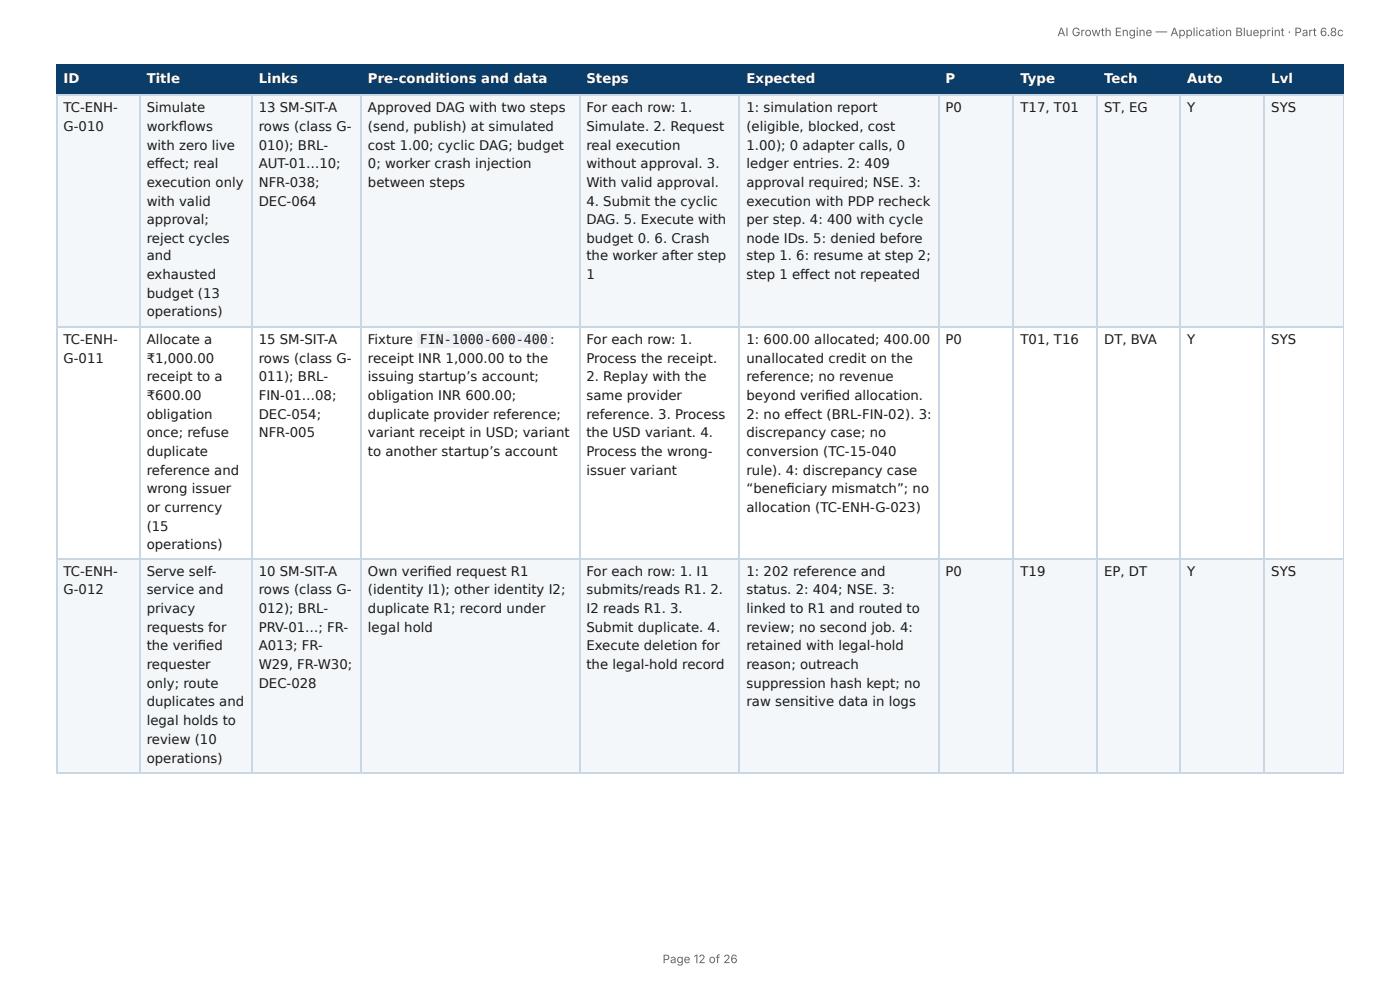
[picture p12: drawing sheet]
<svg xmlns="http://www.w3.org/2000/svg" width="297mm" height="210mm" viewBox="0 0 297 210" stroke-linecap="round" stroke-linejoin="round" font-family="sans-serif">
<defs><g id="words">
<g font-size="2.8" fill="#fff">
<text x="13.5" y="17.7">ID</text>
<text x="31.2" y="17.7">Title</text>
<text x="55" y="17.7">Links</text>
<text x="78.2" y="17.7">Pre-conditions and data</text>
<text x="124.6" y="17.7">Steps</text>
<text x="158.5" y="17.7">Expected</text>
<text x="200.8" y="17.7">P</text>
<text x="216.7" y="17.7">Type</text>
<text x="234.5" y="17.7">Tech</text>
<text x="252.2" y="17.7">Auto</text>
<text x="270" y="17.7">Lvl</text>
</g>
<g font-size="2.8" fill="#1a1a1a">
<text x="13.5" y="23.8">TC-ENH-</text>
<text x="31.2" y="23.8">Simulate</text>
<text x="55" y="23.8">13 SM-SIT-A</text>
<text x="78.2" y="23.8">Approved DAG with two steps</text>
<text x="124.6" y="23.8">For each row: 1.</text>
<text x="158.5" y="23.8">1: simulation report</text>
<text x="200.8" y="23.8">P0</text>
<text x="216.7" y="23.8">T17, T01</text>
<text x="234.5" y="23.8">ST, EG</text>
<text x="252.2" y="23.8">Y</text>
<text x="270" y="23.8">SYS</text>
<text x="13.5" y="27.8">G-010</text>
<text x="31.2" y="27.8">workfl ows</text>
<text x="55" y="27.8">rows (class G-</text>
<text x="78.2" y="27.8">(send, publish) at simulated</text>
<text x="124.6" y="27.8">Simulate. 2. Request</text>
<text x="158.5" y="27.8">(eligible, blocked, cost</text>
<text x="31.2" y="31.8">with zero live</text>
<text x="31.2" y="35.7">eff ect; real</text>
<text x="55" y="31.8">010); BRL-</text>
<text x="55" y="35.7">AUT-01…10;</text>
<text x="78.2" y="31.8">cost 1.00; cyclic DAG; budget</text>
<text x="78.2" y="35.7">0; worker crash injection</text>
<text x="124.6" y="31.8">real execution</text>
<text x="124.6" y="35.7">without approval. 3.</text>
<text x="158.5" y="31.8">1.00); 0 adapter calls, 0</text>
<text x="158.5" y="35.7">ledger entries. 2: 409</text>
<text x="31.2" y="39.7">execution only</text>
<text x="55" y="39.7">NFR-038;</text>
<text x="78.2" y="39.7">between steps</text>
<text x="124.6" y="39.7">With valid approval.</text>
<text x="158.5" y="39.7">approval required; NSE. 3:</text>
<text x="31.2" y="43.7">with valid</text>
<text x="31.2" y="47.6">approval;</text>
<text x="55" y="43.7">DEC-064</text>
<text x="124.6" y="43.7">4. Submit the cyclic</text>
<text x="124.6" y="47.6">DAG. 5. Execute with</text>
<text x="158.5" y="43.7">execution with PDP recheck</text>
<text x="158.5" y="47.6">per step. 4: 400 with cycle</text>
<text x="31.2" y="51.6">reject cycles</text>
<text x="124.6" y="51.6">budget 0. 6. Crash</text>
<text x="158.5" y="51.6">node IDs. 5: denied before</text>
<text x="31.2" y="55.3">and</text>
<text x="31.2" y="59.3">exhausted</text>
<text x="124.6" y="55.3">the worker after step</text>
<text x="124.6" y="59.3">1</text>
<text x="158.5" y="55.3">step 1. 6: resume at step 2;</text>
<text x="158.5" y="59.3">step 1 eff ect not repeated</text>
<text x="31.2" y="63.2">budget (13</text>
<text x="31.2" y="67.2">operations)</text>
<text x="13.5" y="73">TC-ENH-</text>
<text x="13.5" y="77">G-011</text>
<text x="31.2" y="73">Allocate a</text>
<text x="31.2" y="77">₹1,000.00</text>
<text x="55" y="73">15 SM-SIT-A</text>
<text x="55" y="77">rows (class G-</text>
<text x="78.2" y="73">Fixture</text>
<text x="78.2" y="77">receipt INR 1,000.00 to the</text>
<text x="89.2" y="73">FIN-1000-600-400 :</text>
<text x="124.6" y="73">For each row: 1.</text>
<text x="124.6" y="77">Process the receipt.</text>
<text x="158.5" y="73">1: 600.00 allocated; 400.00</text>
<text x="158.5" y="77">unallocated credit on the</text>
<text x="200.8" y="73">P0</text>
<text x="216.7" y="73">T01, T16</text>
<text x="234.5" y="73">DT, BVA</text>
<text x="252.2" y="73">Y</text>
<text x="270" y="73">SYS</text>
<text x="31.2" y="81">receipt to a</text>
<text x="55" y="81">011); BRL-</text>
<text x="78.2" y="81">issuing startup’s account;</text>
<text x="124.6" y="81">2. Replay with the</text>
<text x="158.5" y="81">reference; no revenue</text>
<text x="31.2" y="84.9">₹600.00</text>
<text x="31.2" y="88.9">obligation</text>
<text x="55" y="84.9">FIN-01…08;</text>
<text x="55" y="88.9">DEC-054;</text>
<text x="78.2" y="84.9">obligation INR 600.00;</text>
<text x="78.2" y="88.9">duplicate provider reference;</text>
<text x="124.6" y="84.9">same provider</text>
<text x="124.6" y="88.9">reference. 3. Process</text>
<text x="158.5" y="84.9">beyond verifi ed allocation.</text>
<text x="158.5" y="88.9">2: no eff ect (BRL-FIN-02). 3:</text>
<text x="31.2" y="92.9">once; refuse</text>
<text x="55" y="92.9">NFR-005</text>
<text x="78.2" y="92.9">variant receipt in USD; variant</text>
<text x="124.6" y="92.9">the USD variant. 4.</text>
<text x="158.5" y="92.9">discrepancy case; no</text>
<text x="31.2" y="96.8">duplicate</text>
<text x="31.2" y="100.8">reference and</text>
<text x="78.2" y="96.8">to another startup’s account</text>
<text x="124.6" y="96.8">Process the wrong-</text>
<text x="124.6" y="100.8">issuer variant</text>
<text x="158.5" y="96.8">conversion (TC-15-040</text>
<text x="158.5" y="100.8">rule). 4: discrepancy case</text>
<text x="31.2" y="104.8">wrong issuer</text>
<text x="158.5" y="104.8">“benefi ciary mismatch”; no</text>
<text x="31.2" y="108.7">or currency</text>
<text x="31.2" y="112.7">(15</text>
<text x="158.5" y="108.7">allocation (TC-ENH-G-023)</text>
<text x="31.2" y="116.7">operations)</text>
<text x="13.5" y="122.2">TC-ENH-</text>
<text x="31.2" y="122.2">Serve self-</text>
<text x="55" y="122.2">10 SM-SIT-A</text>
<text x="78.2" y="122.2">Own verifi ed request R1</text>
<text x="124.6" y="122.2">For each row: 1. I1</text>
<text x="158.5" y="122.2">1: 202 reference and</text>
<text x="200.8" y="122.2">P0</text>
<text x="216.7" y="122.2">T19</text>
<text x="234.5" y="122.2">EP, DT</text>
<text x="252.2" y="122.2">Y</text>
<text x="270" y="122.2">SYS</text>
<text x="13.5" y="126.2">G-012</text>
<text x="31.2" y="126.2">service and</text>
<text x="31.2" y="130.2">privacy</text>
<text x="55" y="126.2">rows (class G-</text>
<text x="55" y="130.2">012); BRL-</text>
<text x="78.2" y="126.2">(identity I1); other identity I2;</text>
<text x="78.2" y="130.2">duplicate R1; record under</text>
<text x="124.6" y="126.2">submits/reads R1. 2.</text>
<text x="124.6" y="130.2">I2 reads R1. 3.</text>
<text x="158.5" y="126.2">status. 2: 404; NSE. 3:</text>
<text x="158.5" y="130.2">linked to R1 and routed to</text>
<text x="31.2" y="134.1">requests for</text>
<text x="55" y="134.1">PRV-01…; FR-</text>
<text x="78.2" y="134.1">legal hold</text>
<text x="124.6" y="134.1">Submit duplicate. 4.</text>
<text x="158.5" y="134.1">review; no second job. 4:</text>
<text x="31.2" y="138.1">the verifi ed</text>
<text x="31.2" y="142.1">requester</text>
<text x="55" y="138.1">A013; FR-</text>
<text x="55" y="142.1">W29, FR-W30;</text>
<text x="124.6" y="138.1">Execute deletion for</text>
<text x="124.6" y="142.1">the legal-hold record</text>
<text x="158.5" y="138.1">retained with legal-hold</text>
<text x="158.5" y="142.1">reason; outreach</text>
<text x="31.2" y="146.1">only; route</text>
<text x="55" y="146.1">DEC-028</text>
<text x="158.5" y="146.1">suppression hash kept; no</text>
<text x="31.2" y="150">duplicates and</text>
<text x="31.2" y="154">legal holds to</text>
<text x="158.5" y="150">raw sensitive data in logs</text>
<text x="31.2" y="158">review (10</text>
<text x="31.2" y="161.9">operations)</text>
</g>
<g font-size="2.5" fill="#666">
<text x="224.6" y="7.7">AI Growth Engine — Application Blueprint · Part 6.8c</text>
<text x="140.7" y="204.5">Page 12 of 26</text>
</g>
</g></defs>
<g fill="#0b3d6b">
<path d="M12.2 14h17.4v6.1h-17.4z"/>
<path d="M29.6 14h23.8v6.1h-23.8z"/>
<path d="M53.4 14h23.3v6.1h-23.3z"/>
<path d="M76.7 14h46.3v6.1h-46.3z"/>
<path d="M123 14h34.2v6.1h-34.2z"/>
<path d="M157.2 14h42v6.1h-42z"/>
<path d="M199.2 14h16.2v6.1h-16.2z"/>
<path d="M215.4 14h17.7v6.1h-17.7z"/>
<path d="M233.1 14h17.7v6.1h-17.7z"/>
<path d="M250.8 14h17.8v6.1h-17.8z"/>
<path d="M268.6 14h16.8v6.1h-16.8z"/>
</g>
<g fill="#f4f7fa">
<path d="M12.2 20.1h17.4v49.5h-17.4z"/>
<path d="M29.6 20.1h23.8v49.5h-23.8z"/>
<path d="M53.4 20.1h23.3v49.5h-23.3z"/>
<path d="M76.7 20.1h46.3v49.5h-46.3z"/>
<path d="M123 20.1h34.2v49.5h-34.2z"/>
<path d="M157.2 20.1h42v49.5h-42z"/>
<path d="M199.2 20.1h16.2v49.5h-16.2z"/>
<path d="M215.4 20.1h17.7v49.5h-17.7z"/>
<path d="M233.1 20.1h17.7v49.5h-17.7z"/>
<path d="M250.8 20.1h17.8v49.5h-17.8z"/>
<path d="M268.6 20.1h16.8v49.5h-16.8z"/>
<path d="M12.2 118.8h17.4v45.2h-17.4z"/>
<path d="M29.6 118.8h23.8v45.2h-23.8z"/>
<path d="M53.4 118.8h23.3v45.2h-23.3z"/>
<path d="M76.7 118.8h46.3v45.2h-46.3z"/>
<path d="M123 118.8h34.2v45.2h-34.2z"/>
<path d="M157.2 118.8h42v45.2h-42z"/>
<path d="M199.2 118.8h16.2v45.2h-16.2z"/>
<path d="M215.4 118.8h17.7v45.2h-17.7z"/>
<path d="M233.1 118.8h17.7v45.2h-17.7z"/>
<path d="M250.8 118.8h17.8v45.2h-17.8z"/>
<path d="M268.6 118.8h16.8v45.2h-16.8z"/>
</g>
<g fill="none" stroke="#0b3d6b" stroke-width=".26">
<path d="M11.9 13.9h273.5M12 13.8v6.6M29.8 13.8v6.6M53.6 13.8v6.6M76.6 13.8v6.6M123.2 13.8v6.6M157 13.8v6.6M199.4 13.8v6.6M215.2 13.8v6.6M233 13.8v6.6M250.7 13.8v6.6M268.4 13.8v6.6"/>
<path d="M11.9 20.2h273.5"/>
</g>
<path d="M285.3 13.8v6.6" fill="none" stroke="#0b3d6b" stroke-width=".21"/>
<g fill="none" stroke="#c9d6e3" stroke-width=".26">
<path d="M11.9 20.2h273.5M12 20.4v143.6M29.8 20.4v143.6M53.6 20.4v143.6M76.6 20.4v143.6M123.2 20.4v143.6M157 20.4v143.6M199.4 20.4v143.6M215.2 20.4v143.6M233 20.4v143.6M250.7 20.4v143.6M268.4 20.4v143.6"/>
<path d="M11.9 69.5h273.5M11.9 118.7h273.5M11.9 164.2h273.5"/>
</g>
<path d="M285.3 20.4v143.6" fill="none" stroke="#c9d6e3" stroke-width=".21"/>
<path d="M88.6 70.4h28.3v3.4h-28.3z" fill="#eef2f6"/>
<use href="#words"/>
</svg>
